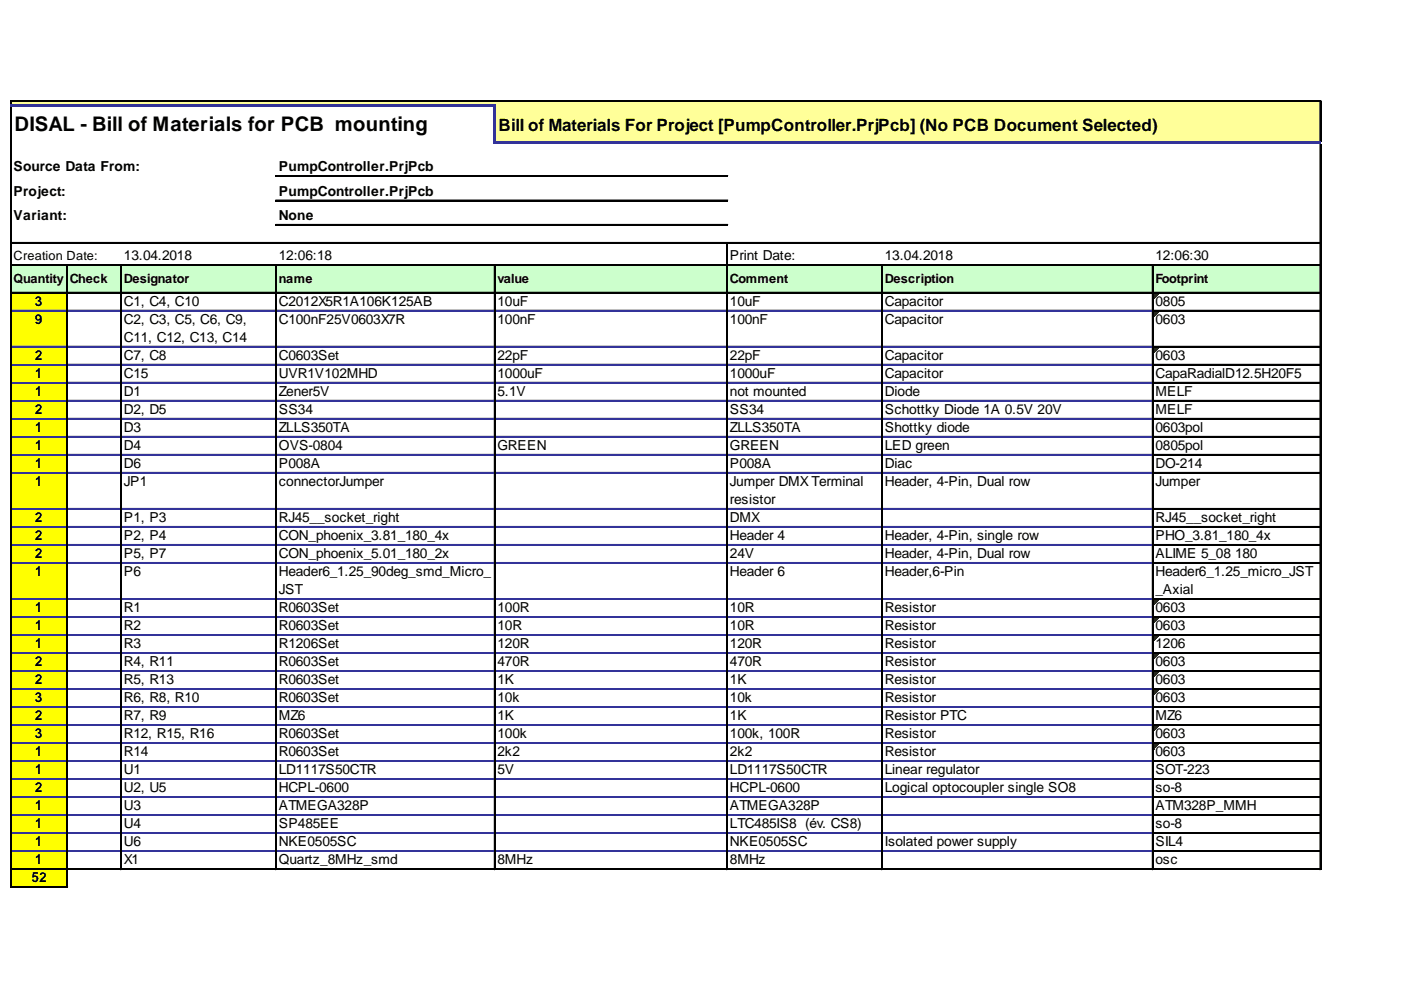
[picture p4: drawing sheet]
<svg xmlns="http://www.w3.org/2000/svg" width="297mm" height="210mm" viewBox="0 0 297 210" stroke-linecap="round" stroke-linejoin="round" font-family="sans-serif">
<defs><g id="words">
<text font-size="4.3" x="3.1" y="27.9">DISAL - Bill of Materials for PCB mounting</text>
<text font-size="3.6" x="105.7" y="27.7">Bill of Materials For Project [PumpController.PrjPcb] (No PCB Document Selected)</text>
<g font-size="2.9">
<text x="2.9" y="36.3">Source Data From:</text>
<text x="2.9" y="41.5">Project:</text>
<text x="59.1" y="36.3">PumpController.PrjPcb</text>
<text x="59.1" y="41.5">PumpController.PrjPcb</text>
<text x="2.9" y="46.6">Variant:</text>
<text x="59.1" y="46.6">None</text>
<text x="26.3" y="55.2">13.04.2018</text>
<text x="59.1" y="55.2">12:06:18</text>
<text x="154.8" y="55.2">Print Date:</text>
<text x="187.6" y="55.2">13.04.2018</text>
<text x="245" y="55.2">12:06:30</text>
<text x="7.4" y="64.8">3</text>
<text x="26.3" y="64.8">C1, C4, C10</text>
<text x="59.1" y="64.8">C2012X5R1A106K125AB</text>
<text x="105.5" y="64.8">10uF</text>
<text x="154.8" y="64.8">10uF</text>
<text x="187.6" y="64.8">Capacitor</text>
<text x="245" y="64.8">0805</text>
<text x="7.4" y="68.7">9</text>
<text x="26.3" y="68.7">C2, C3, C5, C6, C9,</text>
<text x="59.1" y="68.7">C100nF25V0603X7R</text>
<text x="105.5" y="68.7">100nF</text>
<text x="154.8" y="68.7">100nF</text>
<text x="187.6" y="68.7">Capacitor</text>
<text x="245" y="68.7">0603</text>
<text x="7.4" y="76.3">2</text>
<text x="26.3" y="72.5">C11, C12, C13, C14</text>
<text x="26.3" y="76.3">C7, C8</text>
<text x="59.1" y="76.3">C0603Set</text>
<text x="105.5" y="76.3">22pF</text>
<text x="154.8" y="76.3">22pF</text>
<text x="187.6" y="76.3">Capacitor</text>
<text x="245" y="76.3">0603</text>
<text x="7.4" y="80.1">1</text>
<text x="7.4" y="83.9">1</text>
<text x="26.3" y="80.1">C15</text>
<text x="26.3" y="83.9">D1</text>
<text x="59.1" y="80.1">UVR1V102MHD</text>
<text x="59.1" y="83.9">Zener5V</text>
<text x="105.5" y="80.1">1000uF</text>
<text x="105.5" y="83.9">5.1V</text>
<text x="154.8" y="80.1">1000uF</text>
<text x="154.8" y="83.9">not mounted</text>
<text x="187.6" y="80.1">Capacitor</text>
<text x="187.6" y="83.9">Diode</text>
<text x="245" y="80.1">CapaRadialD12.5H20F5</text>
<text x="245" y="83.9">MELF</text>
<text x="7.4" y="87.8">2</text>
<text x="26.3" y="87.8">D2, D5</text>
<text x="59.1" y="87.8">SS34</text>
<text x="154.8" y="87.8">SS34</text>
<text x="187.6" y="87.8">Schottky Diode 1A 0.5V 20V</text>
<text x="245" y="87.8">MELF</text>
<text x="7.4" y="91.6">1</text>
<text x="7.4" y="95.4">1</text>
<text x="26.3" y="91.6">D3</text>
<text x="26.3" y="95.4">D4</text>
<text x="59.1" y="91.6">ZLLS350TA</text>
<text x="59.1" y="95.4">OVS-0804</text>
<text x="105.5" y="95.4">GREEN</text>
<text x="154.8" y="91.6">ZLLS350TA</text>
<text x="154.8" y="95.4">GREEN</text>
<text x="187.6" y="91.6">Shottky diode</text>
<text x="187.6" y="95.4">LED green</text>
<text x="245" y="91.6">0603pol</text>
<text x="245" y="95.4">0805pol</text>
<text x="7.4" y="99.2">1</text>
<text x="26.3" y="99.2">D6</text>
<text x="59.1" y="99.2">P008A</text>
<text x="154.8" y="99.2">P008A</text>
<text x="187.6" y="99.2">Diac</text>
<text x="245" y="99.2">DO-214</text>
<text x="7.4" y="103">1</text>
<text x="26.3" y="103">JP1</text>
<text x="59.1" y="103">connectorJumper</text>
<text x="154.8" y="103">Jumper DMX Terminal</text>
<text x="154.8" y="106.9">resistor</text>
<text x="187.6" y="103">Header, 4-Pin, Dual row</text>
<text x="245" y="103">Jumper</text>
<text x="7.4" y="110.7">2</text>
<text x="26.3" y="110.7">P1, P3</text>
<text x="59.1" y="110.7">RJ45__socket_right</text>
<text x="154.8" y="110.7">DMX</text>
<text x="245" y="110.7">RJ45__socket_right</text>
<text x="7.4" y="114.5">2</text>
<text x="7.4" y="118.3">2</text>
<text x="26.3" y="114.5">P2, P4</text>
<text x="26.3" y="118.3">P5, P7</text>
<text x="59.1" y="114.5">CON_phoenix_3.81_180_4x</text>
<text x="59.1" y="118.3">CON_phoenix_5.01_180_2x</text>
<text x="154.8" y="114.5">Header 4</text>
<text x="154.8" y="118.3">24V</text>
<text x="187.6" y="114.5">Header, 4-Pin, single row</text>
<text x="187.6" y="118.3">Header, 4-Pin, Dual row</text>
<text x="245" y="114.5">PHO_3.81_180_4x</text>
<text x="245" y="118.3">ALIME 5_08</text>
<text x="261.9" y="118.3">180</text>
<text x="7.4" y="122.1">1</text>
<text x="26.3" y="122.1">P6</text>
<text x="59.1" y="122.1">Header6_1.25_90deg_smd_Micro_</text>
<text x="59.1" y="126">JST</text>
<text x="154.8" y="122.1">Header 6</text>
<text x="187.6" y="122.1">Header,6-Pin</text>
<text x="245" y="122.1">Header6_1.25_micro_JST</text>
<text x="245" y="126">_Axial</text>
<text x="7.4" y="129.8">1</text>
<text x="26.3" y="129.8">R1</text>
<text x="59.1" y="129.8">R0603Set</text>
<text x="105.5" y="129.8">100R</text>
<text x="154.8" y="129.8">10R</text>
<text x="187.6" y="129.8">Resistor</text>
<text x="245" y="129.8">0603</text>
<text x="7.4" y="133.6">1</text>
<text x="7.4" y="137.4">1</text>
<text x="26.3" y="133.6">R2</text>
<text x="26.3" y="137.4">R3</text>
<text x="59.1" y="133.6">R0603Set</text>
<text x="59.1" y="137.4">R1206Set</text>
<text x="105.5" y="133.6">10R</text>
<text x="105.5" y="137.4">120R</text>
<text x="154.8" y="133.6">10R</text>
<text x="154.8" y="137.4">120R</text>
<text x="187.6" y="133.6">Resistor</text>
<text x="187.6" y="137.4">Resistor</text>
<text x="245" y="133.6">0603</text>
<text x="245" y="137.4">1206</text>
<text x="7.4" y="141.2">2</text>
<text x="26.3" y="141.2">R4, R11</text>
<text x="59.1" y="141.2">R0603Set</text>
<text x="105.5" y="141.2">470R</text>
<text x="154.8" y="141.2">470R</text>
<text x="187.6" y="141.2">Resistor</text>
<text x="245" y="141.2">0603</text>
<text x="7.4" y="145.1">2</text>
<text x="7.4" y="148.9">3</text>
<text x="26.3" y="145.1">R5, R13</text>
<text x="26.3" y="148.9">R6, R8, R10</text>
<text x="59.1" y="145.1">R0603Set</text>
<text x="59.1" y="148.9">R0603Set</text>
<text x="105.5" y="145.1">1K</text>
<text x="105.5" y="148.9">10k</text>
<text x="154.8" y="145.1">1K</text>
<text x="154.8" y="148.9">10k</text>
<text x="187.6" y="145.1">Resistor</text>
<text x="187.6" y="148.9">Resistor</text>
<text x="245" y="145.1">0603</text>
<text x="245" y="148.9">0603</text>
<text x="7.4" y="152.7">2</text>
<text x="26.3" y="152.7">R7, R9</text>
<text x="59.1" y="152.7">MZ6</text>
<text x="105.5" y="152.7">1K</text>
<text x="154.8" y="152.7">1K</text>
<text x="187.6" y="152.7">Resistor PTC</text>
<text x="245" y="152.7">MZ6</text>
<text x="7.4" y="156.5">3</text>
<text x="7.4" y="160.3">1</text>
<text x="26.3" y="156.5">R12, R15, R16</text>
<text x="26.3" y="160.3">R14</text>
<text x="59.1" y="156.5">R0603Set</text>
<text x="59.1" y="160.3">R0603Set</text>
<text x="105.5" y="156.5">100k</text>
<text x="105.5" y="160.3">2k2</text>
<text x="154.8" y="156.5">100k, 100R</text>
<text x="154.8" y="160.3">2k2</text>
<text x="187.6" y="156.5">Resistor</text>
<text x="187.6" y="160.3">Resistor</text>
<text x="245" y="156.5">0603</text>
<text x="245" y="160.3">0603</text>
<text x="7.4" y="164.2">1</text>
<text x="7.4" y="168">2</text>
<text x="26.3" y="164.2">U1</text>
<text x="26.3" y="168">U2, U5</text>
<text x="59.1" y="164.2">LD1117S50CTR</text>
<text x="59.1" y="168">HCPL-0600</text>
<text x="105.5" y="164.2">5V</text>
<text x="154.8" y="164.2">LD1117S50CTR</text>
<text x="154.8" y="168">HCPL-0600</text>
<text x="187.6" y="164.2">Linear regulator</text>
<text x="187.6" y="168">Logical optocoupler single SO8</text>
<text x="245" y="164.2">SOT-223</text>
<text x="245" y="168">so-8</text>
<text x="7.4" y="171.8">1</text>
<text x="26.3" y="171.8">U3</text>
<text x="59.1" y="171.8">ATMEGA328P</text>
<text x="154.8" y="171.8">ATMEGA328P</text>
<text x="245" y="171.8">ATM328P_MMH</text>
<text x="7.4" y="175.6">1</text>
<text x="7.4" y="179.4">1</text>
<text x="26.3" y="175.6">U4</text>
<text x="26.3" y="179.4">U6</text>
<text x="59.1" y="175.6">SP485EE</text>
<text x="59.1" y="179.4">NKE0505SC</text>
<text x="154.8" y="175.6">LTC485IS8 (év. CS8)</text>
<text x="154.8" y="179.4">NKE0505SC</text>
<text x="187.6" y="179.4">Isolated power supply</text>
<text x="245" y="175.6">so-8</text>
<text x="245" y="179.4">SIL4</text>
<text x="7.4" y="183.3">1</text>
<text x="26.3" y="183.3">X1</text>
<text x="59.1" y="183.3">Quartz_8MHz_smd</text>
<text x="105.5" y="183.3">8MHz</text>
<text x="154.8" y="183.3">8MHz</text>
<text x="245" y="183.3">osc</text>
<text x="6.7" y="187.1">52</text>
</g>
<g font-size="2.7">
<text x="2.9" y="55.2">Creation Date:</text>
<text x="2.9" y="59.9">Quantity</text>
<text x="14.8" y="59.9">Check</text>
<text x="26.3" y="59.9">Designator</text>
<text x="59.1" y="59.9">name</text>
<text x="105.5" y="59.9">value</text>
<text x="154.8" y="59.9">Comment</text>
<text x="187.6" y="59.9">Description</text>
<text x="245" y="59.9">Footprint</text>
</g>
</g></defs>
<g fill="#ff9">
<path d="M2.4 21.5h277.7v1.1h-277.7z"/>
<path d="M104.8 22.4h175.3v8.1h-175.3z"/>
</g>
<path d="M2.4 56.1h277.7v6.1h-277.7z" fill="#cfc"/>
<path d="M2.4 62h12v4h-12z" fill="#ff0"/>
<g fill="#fff">
<path d="M14.1 62h11.7v4h-11.7z"/>
<path d="M244.3 62h35.8v4h-35.8z"/>
</g>
<path d="M244.5 62.2h1.2" fill="none" stroke="#008000" stroke-width=".22"/>
<path d="M244.5 62.2h1.2v.2h-1.2z" fill="#008000"/>
<path d="M244.5 62.4h.9" fill="none" stroke="#008000" stroke-width=".22"/>
<path d="M244.5 62.4h.9v.2h-.9z" fill="#008000"/>
<path d="M244.5 62.6h.7" fill="none" stroke="#008000" stroke-width=".22"/>
<path d="M244.5 62.6h.7v.3h-.7z" fill="#008000"/>
<path d="M244.5 62.9h.5" fill="none" stroke="#008000" stroke-width=".22"/>
<path d="M244.5 62.9h.5v.2h-.5z" fill="#008000"/>
<path d="M244.5 63.1h.3" fill="none" stroke="#008000" stroke-width=".22"/>
<path d="M244.5 63.1h.3v.2h-.3z" fill="#008000"/>
<path d="M2.4 65.8h12v7.9h-12z" fill="#ff0"/>
<g fill="#fff">
<path d="M14.1 65.8h11.7v7.9h-11.7z"/>
<path d="M244.3 65.8h35.8v7.9h-35.8z"/>
</g>
<path d="M244.5 66h1.2" fill="none" stroke="#008000" stroke-width=".22"/>
<path d="M244.5 66h1.2v.2h-1.2z" fill="#008000"/>
<path d="M244.5 66.2h.9" fill="none" stroke="#008000" stroke-width=".22"/>
<path d="M244.5 66.2h.9v.3h-.9z" fill="#008000"/>
<path d="M244.5 66.5h.7" fill="none" stroke="#008000" stroke-width=".22"/>
<path d="M244.5 66.5h.7v.2h-.7z" fill="#008000"/>
<path d="M244.5 66.7h.5" fill="none" stroke="#008000" stroke-width=".22"/>
<path d="M244.5 66.7h.5v.2h-.5z" fill="#008000"/>
<path d="M244.5 66.9h.3" fill="none" stroke="#008000" stroke-width=".22"/>
<path d="M244.5 66.9h.3v.2h-.3z" fill="#008000"/>
<path d="M2.4 73.4h12v4.1h-12z" fill="#ff0"/>
<g fill="#fff">
<path d="M14.1 73.4h11.7v4.1h-11.7z"/>
<path d="M244.3 73.4h35.8v4.1h-35.8z"/>
</g>
<path d="M244.5 73.7h1.2" fill="none" stroke="#008000" stroke-width=".22"/>
<path d="M244.5 73.7h1.2v.2h-1.2z" fill="#008000"/>
<path d="M244.5 73.9h.9" fill="none" stroke="#008000" stroke-width=".22"/>
<path d="M244.5 73.9h.9v.2h-.9z" fill="#008000"/>
<path d="M244.5 74.1h.7" fill="none" stroke="#008000" stroke-width=".22"/>
<path d="M244.5 74.1h.7v.2h-.7z" fill="#008000"/>
<path d="M244.5 74.3h.5" fill="none" stroke="#008000" stroke-width=".22"/>
<path d="M244.5 74.3h.5v.2h-.5z" fill="#008000"/>
<path d="M244.5 74.5h.3" fill="none" stroke="#008000" stroke-width=".22"/>
<path d="M244.5 74.5h.3v.3h-.3z" fill="#008000"/>
<path d="M2.4 77.2h12v53.7h-12z" fill="#ff0"/>
<g fill="#fff">
<path d="M14.1 77.2h11.7v53.7h-11.7z"/>
<path d="M244.3 77.2h35.8v53.7h-35.8z"/>
</g>
<path d="M244.5 127.1h1.2" fill="none" stroke="#008000" stroke-width=".22"/>
<path d="M244.5 127.1h1.2v.3h-1.2z" fill="#008000"/>
<path d="M244.5 127.4h.9" fill="none" stroke="#008000" stroke-width=".22"/>
<path d="M244.5 127.4h.9v.2h-.9z" fill="#008000"/>
<path d="M244.5 127.6h.7" fill="none" stroke="#008000" stroke-width=".22"/>
<path d="M244.5 127.6h.7v.2h-.7z" fill="#008000"/>
<path d="M244.5 127.8h.5" fill="none" stroke="#008000" stroke-width=".22"/>
<path d="M244.5 127.8h.5v.2h-.5z" fill="#008000"/>
<path d="M244.5 128h.3" fill="none" stroke="#008000" stroke-width=".22"/>
<path d="M244.5 128h.3v.3h-.3z" fill="#008000"/>
<path d="M2.4 130.7h12v4.1h-12z" fill="#ff0"/>
<g fill="#fff">
<path d="M14.1 130.7h11.7v4.1h-11.7z"/>
<path d="M244.3 130.7h35.8v4.1h-35.8z"/>
</g>
<path d="M244.5 130.9h1.2" fill="none" stroke="#008000" stroke-width=".22"/>
<path d="M244.5 130.9h1.2v.3h-1.2z" fill="#008000"/>
<path d="M244.5 131.2h.9" fill="none" stroke="#008000" stroke-width=".22"/>
<path d="M244.5 131.2h.9v.2h-.9z" fill="#008000"/>
<path d="M244.5 131.4h.7" fill="none" stroke="#008000" stroke-width=".22"/>
<path d="M244.5 131.4h.7v.2h-.7z" fill="#008000"/>
<path d="M244.5 131.6h.5" fill="none" stroke="#008000" stroke-width=".22"/>
<path d="M244.5 131.6h.5v.2h-.5z" fill="#008000"/>
<path d="M244.5 131.8h.3" fill="none" stroke="#008000" stroke-width=".22"/>
<path d="M244.5 131.8h.3v.3h-.3z" fill="#008000"/>
<path d="M2.4 134.5h12v4.1h-12z" fill="#ff0"/>
<g fill="#fff">
<path d="M14.1 134.5h11.7v4.1h-11.7z"/>
<path d="M244.3 134.5h35.8v4.1h-35.8z"/>
</g>
<path d="M244.5 134.8h1.2" fill="none" stroke="#008000" stroke-width=".22"/>
<path d="M244.5 134.8h1.2v.2h-1.2z" fill="#008000"/>
<path d="M244.5 135h.9" fill="none" stroke="#008000" stroke-width=".22"/>
<path d="M244.5 135h.9v.2h-.9z" fill="#008000"/>
<path d="M244.5 135.2h.7" fill="none" stroke="#008000" stroke-width=".22"/>
<path d="M244.5 135.2h.7v.2h-.7z" fill="#008000"/>
<path d="M244.5 135.4h.5" fill="none" stroke="#008000" stroke-width=".22"/>
<path d="M244.5 135.4h.5v.3h-.5z" fill="#008000"/>
<path d="M244.5 135.7h.3" fill="none" stroke="#008000" stroke-width=".22"/>
<path d="M244.5 135.7h.3v.2h-.3z" fill="#008000"/>
<path d="M2.4 138.4h12v4h-12z" fill="#ff0"/>
<g fill="#fff">
<path d="M14.1 138.4h11.7v4h-11.7z"/>
<path d="M244.3 138.4h35.8v4h-35.8z"/>
</g>
<path d="M244.5 138.6h1.2" fill="none" stroke="#008000" stroke-width=".22"/>
<path d="M244.5 138.6h1.2v.2h-1.2z" fill="#008000"/>
<path d="M244.5 138.8h.9" fill="none" stroke="#008000" stroke-width=".22"/>
<path d="M244.5 138.8h.9v.2h-.9z" fill="#008000"/>
<path d="M244.5 139h.7" fill="none" stroke="#008000" stroke-width=".22"/>
<path d="M244.5 139h.7v.3h-.7z" fill="#008000"/>
<path d="M244.5 139.3h.5" fill="none" stroke="#008000" stroke-width=".22"/>
<path d="M244.5 139.3h.5v.2h-.5z" fill="#008000"/>
<path d="M244.5 139.5h.3" fill="none" stroke="#008000" stroke-width=".22"/>
<path d="M244.5 139.5h.3v.2h-.3z" fill="#008000"/>
<path d="M2.4 142.2h12v4h-12z" fill="#ff0"/>
<g fill="#fff">
<path d="M14.1 142.2h11.7v4h-11.7z"/>
<path d="M244.3 142.2h35.8v4h-35.8z"/>
</g>
<path d="M244.5 142.4h1.2" fill="none" stroke="#008000" stroke-width=".22"/>
<path d="M244.5 142.4h1.2v.2h-1.2z" fill="#008000"/>
<path d="M244.5 142.6h.9" fill="none" stroke="#008000" stroke-width=".22"/>
<path d="M244.5 142.6h.9v.3h-.9z" fill="#008000"/>
<path d="M244.5 142.9h.7" fill="none" stroke="#008000" stroke-width=".22"/>
<path d="M244.5 142.9h.7v.2h-.7z" fill="#008000"/>
<path d="M244.5 143.1h.5" fill="none" stroke="#008000" stroke-width=".22"/>
<path d="M244.5 143.1h.5v.2h-.5z" fill="#008000"/>
<path d="M244.5 143.3h.3" fill="none" stroke="#008000" stroke-width=".22"/>
<path d="M244.5 143.3h.3v.2h-.3z" fill="#008000"/>
<path d="M2.4 146h12v4h-12z" fill="#ff0"/>
<g fill="#fff">
<path d="M14.1 146h11.7v4h-11.7z"/>
<path d="M244.3 146h35.8v4h-35.8z"/>
</g>
<path d="M244.5 146.2h1.2" fill="none" stroke="#008000" stroke-width=".22"/>
<path d="M244.5 146.2h1.2v.3h-1.2z" fill="#008000"/>
<path d="M244.5 146.5h.9" fill="none" stroke="#008000" stroke-width=".22"/>
<path d="M244.5 146.5h.9v.2h-.9z" fill="#008000"/>
<path d="M244.5 146.7h.7" fill="none" stroke="#008000" stroke-width=".22"/>
<path d="M244.5 146.7h.7v.2h-.7z" fill="#008000"/>
<path d="M244.5 146.9h.5" fill="none" stroke="#008000" stroke-width=".22"/>
<path d="M244.5 146.9h.5v.2h-.5z" fill="#008000"/>
<path d="M244.5 147.1h.3" fill="none" stroke="#008000" stroke-width=".22"/>
<path d="M244.5 147.1h.3v.3h-.3z" fill="#008000"/>
<path d="M2.4 149.8h12v7.9h-12z" fill="#ff0"/>
<g fill="#fff">
<path d="M14.1 149.8h11.7v7.9h-11.7z"/>
<path d="M244.3 149.8h35.8v7.9h-35.8z"/>
</g>
<path d="M244.5 153.9h1.2" fill="none" stroke="#008000" stroke-width=".22"/>
<path d="M244.5 153.9h1.2v.2h-1.2z" fill="#008000"/>
<path d="M244.5 154.1h.9" fill="none" stroke="#008000" stroke-width=".22"/>
<path d="M244.5 154.1h.9v.2h-.9z" fill="#008000"/>
<path d="M244.5 154.3h.7" fill="none" stroke="#008000" stroke-width=".22"/>
<path d="M244.5 154.3h.7v.2h-.7z" fill="#008000"/>
<path d="M244.5 154.5h.5" fill="none" stroke="#008000" stroke-width=".22"/>
<path d="M244.5 154.5h.5v.3h-.5z" fill="#008000"/>
<path d="M244.5 154.8h.3" fill="none" stroke="#008000" stroke-width=".22"/>
<path d="M244.5 154.8h.3v.2h-.3z" fill="#008000"/>
<path d="M2.4 157.5h12v4h-12z" fill="#ff0"/>
<g fill="#fff">
<path d="M14.1 157.5h11.7v4h-11.7z"/>
<path d="M244.3 157.5h35.8v4h-35.8z"/>
</g>
<path d="M244.5 157.7h1.2" fill="none" stroke="#008000" stroke-width=".22"/>
<path d="M244.5 157.7h1.2v.2h-1.2z" fill="#008000"/>
<path d="M244.5 157.9h.9" fill="none" stroke="#008000" stroke-width=".22"/>
<path d="M244.5 157.9h.9v.2h-.9z" fill="#008000"/>
<path d="M244.5 158.1h.7" fill="none" stroke="#008000" stroke-width=".22"/>
<path d="M244.5 158.1h.7v.3h-.7z" fill="#008000"/>
<path d="M244.5 158.4h.5" fill="none" stroke="#008000" stroke-width=".22"/>
<path d="M244.5 158.4h.5v.2h-.5z" fill="#008000"/>
<path d="M244.5 158.6h.3" fill="none" stroke="#008000" stroke-width=".22"/>
<path d="M244.5 158.6h.3v.2h-.3z" fill="#008000"/>
<path d="M2.4 161.3h12v26.9h-12z" fill="#ff0"/>
<g fill="#fff">
<path d="M14.1 161.3h11.7v26.9h-11.7z"/>
<path d="M244.3 161.3h35.8v26.9h-35.8z"/>
</g>
<path d="M2.2 21.3v.9M279.9 21.5v8.6" fill="none" stroke="#000" stroke-width=".22"/>
<path d="M2.2 21.3h.2v.9h-.2z" fill="#000"/>
<path d="M280 21.5v8.6" fill="none" stroke="#000" stroke-width=".23"/>
<path d="M104.6 22.6h.4v7.9h-.4z" fill="#339"/>
<g fill="none" stroke="#000" stroke-width=".22">
<path d="M2.2 22.6v165.6M2.4 21.3h277.7M2.4 21.4h277.7M58.5 37.2h95.8M58.5 37.4h95.8M279.9 30.5v153.9M2.4 51.4h277.7M2.4 51.5h277.7M2.4 56.1h277.7M2.4 56.2h277.7M14.1 56.3v131.9M25.6 56.3v128.1"/>
<path d="M58.5 56.3v128.1M58.5 42.4h95.8M58.5 42.5h95.8M58.5 47.6h95.8M58.5 47.7h95.8M104.8 56.3v128.1M154.1 51.6v132.8M186.9 56.3v128.1M244.3 56.3v128.1M2.4 65.8h11.7M2.4 73.4h11.7M2.4 77.2h11.7"/>
<path d="M2.4 62h277.7M2.4 62.1h277.7M14.4 65.8h11.2M14.4 73.4h11.2M14.4 77.2h11.2M25.8 65.8h32.7M25.8 73.4h32.7M25.8 77.2h32.7M58.7 65.8h46.1M58.7 73.4h46.1M58.7 77.2h46.1M105 65.8h49.1"/>
<path d="M105 73.4h49.1M105 77.2h49.1M154.3 65.8h32.6M154.3 73.4h32.6M154.3 77.2h32.6M187.2 65.8h57.1M187.2 73.4h57.1M187.2 77.2h57.1M244.5 65.8h35.4M244.5 73.4h35.4M244.5 77.2h35.4M244.5 65.9h35.4"/>
<path d="M244.5 73.5h35.4M244.5 77.4h35.4M2.4 81.1h11.7M2.4 84.9h11.7M2.4 88.7h11.7M2.4 92.5h11.7M2.4 96.3h11.7M14.4 81.1h11.2M14.4 84.9h11.2M14.4 88.7h11.2M14.4 92.5h11.2M14.4 96.3h11.2"/>
<path d="M25.8 81.1h32.7M25.8 84.9h32.7M25.8 88.7h32.7M25.8 92.5h32.7M25.8 96.3h32.7M58.7 81.1h46.1M58.7 84.9h46.1M58.7 88.7h46.1M58.7 92.5h46.1M58.7 96.3h46.1M105 81.1h49.1M105 84.9h49.1"/>
<path d="M105 88.7h49.1M105 92.5h49.1M105 96.3h49.1M154.3 81.1h32.6M154.3 84.9h32.6M154.3 88.7h32.6M154.3 92.5h32.6M154.3 96.3h32.6M187.2 81.1h57.1M187.2 84.9h57.1M187.2 88.7h57.1M187.2 92.5h57.1"/>
<path d="M187.2 96.3h57.1M244.5 81.1h35.4M244.5 84.9h35.4M244.5 88.7h35.4M244.5 92.5h35.4M244.5 96.3h35.4M244.5 81.2h35.4M244.5 85h35.4M244.5 88.8h35.4M244.5 92.6h35.4M244.5 96.5h35.4M2.4 100.2h11.7"/>
<path d="M2.4 107.8h11.7M2.4 111.6h11.7M2.4 115.4h11.7M2.4 119.3h11.7M14.4 100.2h11.2M14.4 107.8h11.2M14.4 111.6h11.2M14.4 115.4h11.2M14.4 119.3h11.2M25.8 100.2h32.7M25.8 107.8h32.7M25.8 111.6h32.7"/>
<path d="M25.8 115.4h32.7M25.8 119.3h32.7M58.7 100.2h46.1M58.7 107.8h46.1M58.7 111.6h46.1M58.7 115.4h46.1M58.7 119.3h46.1M105 100.2h49.1M105 107.8h49.1M105 111.6h49.1M105 115.4h49.1M105 119.3h49.1"/>
<path d="M154.3 100.2h32.6M154.3 107.8h32.6M154.3 111.6h32.6M154.3 115.4h32.6M154.3 119.3h32.6M187.2 100.2h57.1M187.2 107.8h57.1M187.2 111.6h57.1M187.2 115.4h57.1M187.2 119.3h57.1M244.5 100.2h35.4M244.5 107.8h35.4"/>
<path d="M244.5 111.6h35.4M244.5 115.4h35.4M244.5 119.3h35.4M244.5 100.3h35.4M244.5 107.9h35.4M244.5 111.7h35.4M244.5 115.6h35.4M244.5 119.4h35.4M2.4 126.9h11.7M2.4 130.7h11.7M2.4 134.5h11.7M2.4 138.4h11.7"/>
<path d="M14.4 126.9h11.2M14.4 130.7h11.2M14.4 134.5h11.2M14.4 138.4h11.2M25.8 126.9h32.7M25.8 130.7h32.7M25.8 134.5h32.7M25.8 138.4h32.7M58.7 126.9h46.1M58.7 130.7h46.1M58.7 134.5h46.1M58.7 138.4h46.1"/>
<path d="M105 126.9h49.1M105 130.7h49.1M105 134.5h49.1M105 138.4h49.1M154.3 126.9h32.6M154.3 130.7h32.6M154.3 134.5h32.6M154.3 138.4h32.6M187.2 126.9h57.1M187.2 130.7h57.1M187.2 134.5h57.1M187.2 138.4h57.1"/>
<path d="M244.5 126.9h35.4M244.5 130.7h35.4M244.5 134.5h35.4M244.5 138.4h35.4M244.5 127h35.4M244.5 130.8h35.4M244.5 134.7h35.4M244.5 138.5h35.4M2.4 142.2h11.7M2.4 146h11.7M2.4 149.8h11.7M2.4 153.6h11.7"/>
<path d="M2.4 157.5h11.7M14.4 142.2h11.2M14.4 146h11.2M14.4 149.8h11.2M14.4 153.6h11.2M14.4 157.5h11.2M25.8 142.2h32.7M25.8 146h32.7M25.8 149.8h32.7M25.8 153.6h32.7M25.8 157.5h32.7M58.7 142.2h46.1"/>
<path d="M58.7 146h46.1M58.7 149.8h46.1M58.7 153.6h46.1M58.7 157.5h46.1M105 142.2h49.1M105 146h49.1M105 149.8h49.1M105 153.6h49.1M105 157.5h49.1M154.3 142.2h32.6M154.3 146h32.6M154.3 149.8h32.6"/>
<path d="M154.3 153.6h32.6M154.3 157.5h32.6M187.2 142.2h57.1M187.2 146h57.1M187.2 149.8h57.1M187.2 153.6h57.1M187.2 157.5h57.1M244.5 142.2h35.4M244.5 146h35.4M244.5 149.8h35.4M244.5 153.6h35.4M244.5 157.5h35.4"/>
<path d="M244.5 142.3h35.4M244.5 146.1h35.4M244.5 149.9h35.4M244.5 153.8h35.4M244.5 157.6h35.4M2.4 161.3h11.7M2.4 165.1h11.7M2.4 168.9h11.7M2.4 172.7h11.7M2.4 176.6h11.7M14.4 161.3h11.2M14.4 165.1h11.2"/>
<path d="M14.4 168.9h11.2M14.4 172.7h11.2M14.4 176.6h11.2M25.8 161.3h32.7M25.8 165.1h32.7M25.8 168.9h32.7M25.8 172.7h32.7M25.8 176.6h32.7M58.7 161.3h46.1M58.7 165.1h46.1M58.7 168.9h46.1M58.7 172.7h46.1"/>
<path d="M58.7 176.6h46.1M105 161.3h49.1M105 165.1h49.1M105 168.9h49.1M105 172.7h49.1M105 176.6h49.1M154.3 161.3h32.6M154.3 165.1h32.6M154.3 168.9h32.6M154.3 172.7h32.6M154.3 176.6h32.6M187.2 161.3h57.1"/>
<path d="M187.2 165.1h57.1M187.2 168.9h57.1M187.2 172.7h57.1M187.2 176.6h57.1M244.5 161.3h35.4M244.5 165.1h35.4M244.5 168.9h35.4M244.5 172.7h35.4M244.5 176.6h35.4M244.5 161.4h35.4M244.5 165.2h35.4M244.5 169h35.4"/>
<path d="M244.5 172.9h35.4M244.5 176.7h35.4M2.4 180.4h11.7M2.4 184.2h277.7M2.4 184.3h277.7M2.4 188h12M2.4 188.1h12M14.4 180.4h11.2M25.8 180.4h32.7M58.7 180.4h46.1M105 180.4h49.1M154.3 180.4h32.6"/>
<path d="M187.2 180.4h57.1M244.5 180.4h35.4M244.5 180.5h35.4"/>
</g>
<g fill="none" stroke="#339" stroke-width=".22">
<path d="M2.4 65.9h11.7M2.4 73.5h11.7M2.4 77.4h11.7M14.4 65.9h11.2M14.4 73.5h11.2M14.4 77.4h11.2M25.8 65.9h32.7M25.8 73.5h32.7M25.8 77.4h32.7M58.7 65.9h46.1M58.7 73.5h46.1M58.7 77.4h46.1"/>
<path d="M105 65.9h49.1M105 73.5h49.1M105 77.4h49.1M154.3 65.9h32.6M154.3 73.5h32.6M154.3 77.4h32.6M187.2 65.9h57.1M187.2 73.5h57.1M187.2 77.4h57.1M2.4 81.2h11.7M2.4 85h11.7M2.4 88.8h11.7"/>
<path d="M2.4 92.6h11.7M2.4 96.5h11.7M14.4 81.2h11.2M14.4 85h11.2M14.4 88.8h11.2M14.4 92.6h11.2M14.4 96.5h11.2M25.8 81.2h32.7M25.8 85h32.7M25.8 88.8h32.7M25.8 92.6h32.7M25.8 96.5h32.7"/>
<path d="M58.7 81.2h46.1M58.7 85h46.1M58.7 88.8h46.1M58.7 92.6h46.1M58.7 96.5h46.1M105 81.2h49.1M105 85h49.1M105 88.8h49.1M105 92.6h49.1M105 96.5h49.1M154.3 81.2h32.6M154.3 85h32.6"/>
<path d="M154.3 88.8h32.6M154.3 92.6h32.6M154.3 96.5h32.6M187.2 81.2h57.1M187.2 85h57.1M187.2 88.8h57.1M187.2 92.6h57.1M187.2 96.5h57.1M2.4 100.3h11.7M2.4 107.9h11.7M2.4 111.7h11.7M2.4 115.6h11.7"/>
<path d="M2.4 119.4h11.7M14.4 100.3h11.2M14.4 107.9h11.2M14.4 111.7h11.2M14.4 115.6h11.2M14.4 119.4h11.2M25.8 100.3h32.7M25.8 107.9h32.7M25.8 111.7h32.7M25.8 115.6h32.7M25.8 119.4h32.7M58.7 100.3h46.1"/>
<path d="M58.7 107.9h46.1M58.7 111.7h46.1M58.7 115.6h46.1M58.7 119.4h46.1M105 100.3h49.1M105 107.9h49.1M105 111.7h49.1M105 115.6h49.1M105 119.4h49.1M154.3 100.3h32.6M154.3 107.9h32.6M154.3 111.7h32.6"/>
<path d="M154.3 115.6h32.6M154.3 119.4h32.6M187.2 100.3h57.1M187.2 107.9h57.1M187.2 111.7h57.1M187.2 115.6h57.1M187.2 119.4h57.1M2.4 127h11.7M2.4 130.8h11.7M2.4 134.7h11.7M2.4 138.5h11.7M14.4 127h11.2"/>
<path d="M14.4 130.8h11.2M14.4 134.7h11.2M14.4 138.5h11.2M25.8 127h32.7M25.8 130.8h32.7M25.8 134.7h32.7M25.8 138.5h32.7M58.7 127h46.1M58.7 130.8h46.1M58.7 134.7h46.1M58.7 138.5h46.1M105 127h49.1"/>
<path d="M105 130.8h49.1M105 134.7h49.1M105 138.5h49.1M154.3 127h32.6M154.3 130.8h32.6M154.3 134.7h32.6M154.3 138.5h32.6M187.2 127h57.1M187.2 130.8h57.1M187.2 134.7h57.1M187.2 138.5h57.1M2.4 142.3h11.7"/>
<path d="M2.4 146.1h11.7M2.4 149.9h11.7M2.4 153.8h11.7M2.4 157.6h11.7M14.4 142.3h11.2M14.4 146.1h11.2M14.4 149.9h11.2M14.4 153.8h11.2M14.4 157.6h11.2M25.8 142.3h32.7M25.8 146.1h32.7M25.8 149.9h32.7"/>
<path d="M25.8 153.8h32.7M25.8 157.6h32.7M58.7 142.3h46.1M58.7 146.1h46.1M58.7 149.9h46.1M58.7 153.8h46.1M58.7 157.6h46.1M105 142.3h49.1M105 146.1h49.1M105 149.9h49.1M105 153.8h49.1M105 157.6h49.1"/>
<path d="M154.3 142.3h32.6M154.3 146.1h32.6M154.3 149.9h32.6M154.3 153.8h32.6M154.3 157.6h32.6M187.2 142.3h57.1M187.2 146.1h57.1M187.2 149.9h57.1M187.2 153.8h57.1M187.2 157.6h57.1M2.4 161.4h11.7M2.4 165.2h11.7"/>
<path d="M2.4 169h11.7M2.4 172.9h11.7M2.4 176.7h11.7M14.4 161.4h11.2M14.4 165.2h11.2M14.4 169h11.2M14.4 172.9h11.2M14.4 176.7h11.2M25.8 161.4h32.7M25.8 165.2h32.7M25.8 169h32.7M25.8 172.9h32.7"/>
<path d="M25.8 176.7h32.7M58.7 161.4h46.1M58.7 165.2h46.1M58.7 169h46.1M58.7 172.9h46.1M58.7 176.7h46.1M105 161.4h49.1M105 165.2h49.1M105 169h49.1M105 172.9h49.1M105 176.7h49.1M154.3 161.4h32.6"/>
<path d="M154.3 165.2h32.6M154.3 169h32.6M154.3 172.9h32.6M154.3 176.7h32.6M187.2 161.4h57.1M187.2 165.2h57.1M187.2 169h57.1M187.2 172.9h57.1M187.2 176.7h57.1M2.4 180.5h11.7M14.4 180.5h11.2M25.8 180.5h32.7"/>
<path d="M58.7 180.5h46.1M105 180.5h49.1M154.3 180.5h32.6M187.2 180.5h57.1"/>
</g>
<path d="M2.3 22.6v165.6M280 30.5v153.9M14.2 56.3v131.9M25.7 56.3v128.1M58.6 56.3v128.1M104.9 56.3v128.1M154.2 51.6v132.8M187 56.3v128.1M244.4 56.3v128.1" fill="none" stroke="#000" stroke-width=".23"/>
<path d="M2.2 22.4h102.8M105 30.3h175.1" fill="none" stroke="#339" stroke-width=".45"/>
<use href="#words"/>
</svg>
